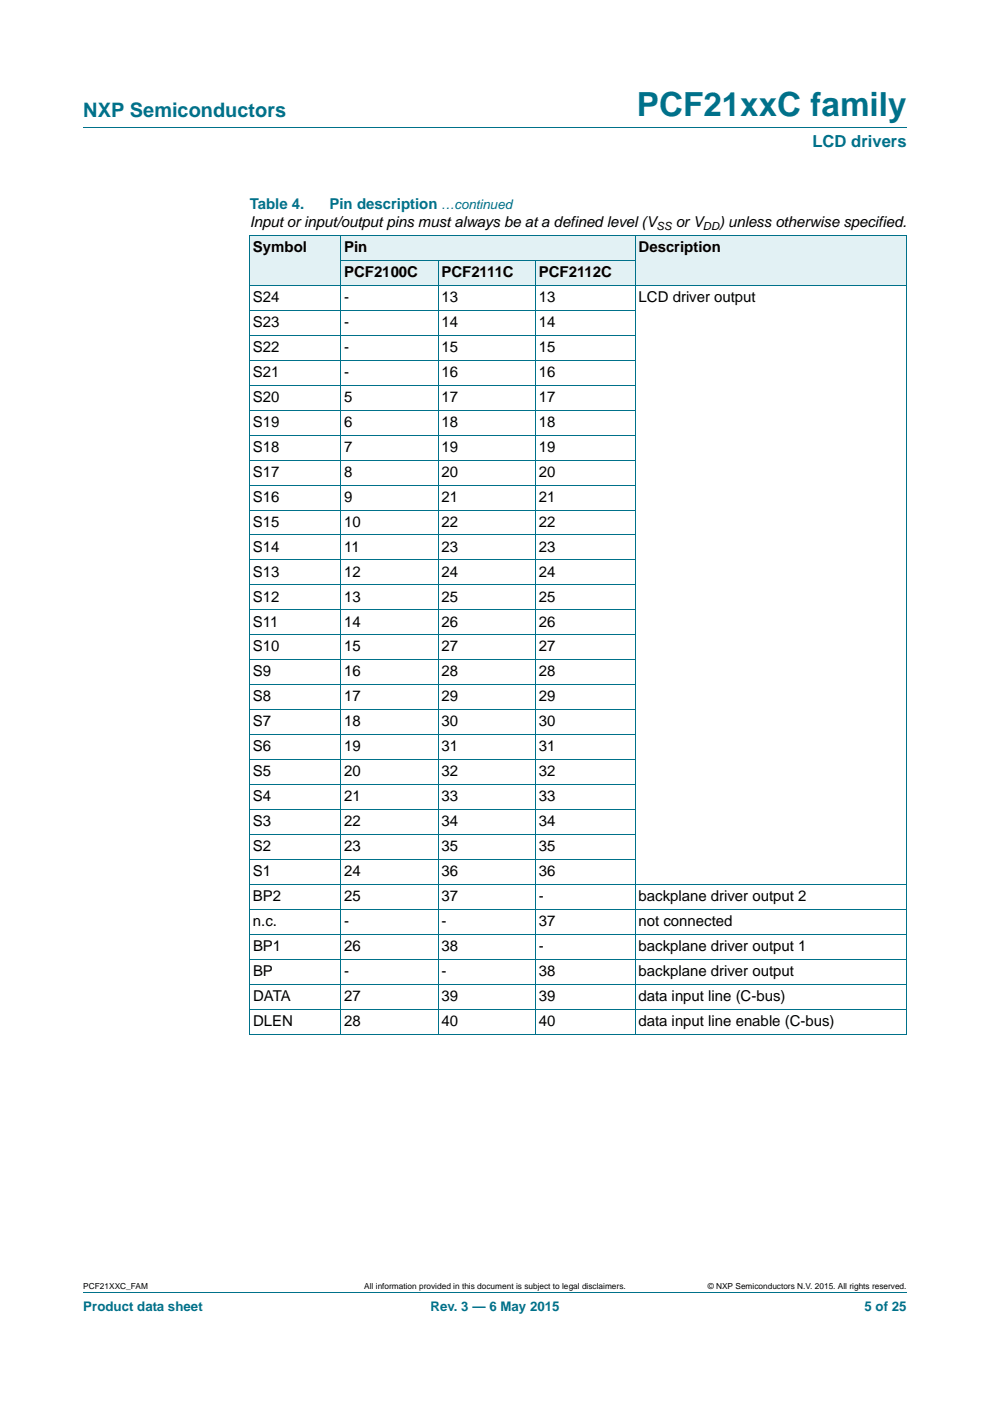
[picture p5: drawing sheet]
<svg xmlns="http://www.w3.org/2000/svg" width="210mm" height="297mm" viewBox="0 0 210 297" stroke-linecap="round" stroke-linejoin="round" font-family="sans-serif">
<defs><g id="words">
<text font-size="7" fill="#00718a" x="135.1" y="24.6">PCF21xxC family</text>
<text font-size="4.2" fill="#00718a" x="17.7" y="24.9">NXP Semiconductors</text>
<text font-size="3.5" fill="#00718a" x="172.3" y="31.1">LCD drivers</text>
<g font-size="3.2" fill="#00718a">
<text x="53" y="44.3">Table 4.</text>
<text x="69.9" y="44.3">Pin description</text>
</g>
<g font-size="3.2">
<text x="53" y="48.2">Input or input/output pins must always be at a defined level (V</text>
<text x="53.7" y="53.4">Symbol</text>
<text x="73" y="53.4">Pin</text>
<text x="135.4" y="53.4">Description</text>
<text x="143.3" y="48.2">or V</text>
<text x="152.5" y="48.2">) unless otherwise specified.</text>
<text x="73" y="58.7">PCF2100C</text>
<text x="93.6" y="58.7">PCF2111C</text>
<text x="114.3" y="58.7">PCF2112C</text>
<text x="53.7" y="64">S24</text>
<text x="73" y="64">-</text>
<text x="93.6" y="64">13</text>
<text x="114.3" y="64">13</text>
<text x="135.5" y="64">LCD driver output</text>
<text x="53.7" y="69.3">S23</text>
<text x="73" y="69.3">-</text>
<text x="93.6" y="69.3">14</text>
<text x="114.3" y="69.3">14</text>
<text x="53.7" y="74.6">S22</text>
<text x="73" y="74.6">-</text>
<text x="93.6" y="74.6">15</text>
<text x="114.3" y="74.6">15</text>
<text x="53.7" y="79.9">S21</text>
<text x="73" y="79.9">-</text>
<text x="93.6" y="79.9">16</text>
<text x="114.3" y="79.9">16</text>
<text x="53.7" y="85.2">S20</text>
<text x="73" y="85.2">5</text>
<text x="93.6" y="85.2">17</text>
<text x="114.3" y="85.2">17</text>
<text x="53.7" y="90.5">S19</text>
<text x="53.7" y="95.8">S18</text>
<text x="73" y="90.5">6</text>
<text x="73" y="95.8">7</text>
<text x="93.6" y="90.5">18</text>
<text x="93.6" y="95.8">19</text>
<text x="114.3" y="90.5">18</text>
<text x="114.3" y="95.8">19</text>
<text x="53.7" y="101.1">S17</text>
<text x="73" y="101.1">8</text>
<text x="93.6" y="101.1">20</text>
<text x="114.3" y="101.1">20</text>
<text x="53.7" y="106.4">S16</text>
<text x="73" y="106.4">9</text>
<text x="93.6" y="106.4">21</text>
<text x="114.3" y="106.4">21</text>
<text x="53.7" y="111.7">S15</text>
<text x="73" y="111.7">10</text>
<text x="93.6" y="111.7">22</text>
<text x="114.3" y="111.7">22</text>
<text x="53.7" y="117">S14</text>
<text x="73" y="117">11</text>
<text x="93.6" y="117">23</text>
<text x="114.3" y="117">23</text>
<text x="53.7" y="122.2">S13</text>
<text x="73" y="122.2">12</text>
<text x="93.6" y="122.2">24</text>
<text x="114.3" y="122.2">24</text>
<text x="53.7" y="127.5">S12</text>
<text x="73" y="127.5">13</text>
<text x="93.6" y="127.5">25</text>
<text x="114.3" y="127.5">25</text>
<text x="53.7" y="132.8">S11</text>
<text x="73" y="132.8">14</text>
<text x="93.6" y="132.8">26</text>
<text x="114.3" y="132.8">26</text>
<text x="53.7" y="138.1">S10</text>
<text x="53.7" y="143.4">S9</text>
<text x="73" y="143.4">16</text>
<text x="73" y="138.1">15</text>
<text x="93.6" y="143.4">28</text>
<text x="93.6" y="138.1">27</text>
<text x="114.3" y="143.4">28</text>
<text x="114.3" y="138.1">27</text>
<text x="53.7" y="148.7">S8</text>
<text x="73" y="148.7">17</text>
<text x="93.6" y="148.7">29</text>
<text x="114.3" y="148.7">29</text>
<text x="53.7" y="154">S7</text>
<text x="73" y="154">18</text>
<text x="93.6" y="154">30</text>
<text x="114.3" y="154">30</text>
<text x="53.7" y="159.3">S6</text>
<text x="73" y="159.3">19</text>
<text x="93.6" y="159.3">31</text>
<text x="114.3" y="159.3">31</text>
<text x="53.7" y="164.6">S5</text>
<text x="73" y="164.6">20</text>
<text x="93.6" y="164.6">32</text>
<text x="114.3" y="164.6">32</text>
<text x="53.7" y="169.9">S4</text>
<text x="73" y="169.9">21</text>
<text x="93.6" y="169.9">33</text>
<text x="114.3" y="169.9">33</text>
<text x="53.7" y="175.2">S3</text>
<text x="73" y="175.2">22</text>
<text x="93.6" y="175.2">34</text>
<text x="114.3" y="175.2">34</text>
<text x="53.7" y="180.5">S2</text>
<text x="53.7" y="185.8">S1</text>
<text x="73" y="180.5">23</text>
<text x="73" y="185.8">24</text>
<text x="93.6" y="180.5">35</text>
<text x="93.6" y="185.8">36</text>
<text x="114.3" y="180.5">35</text>
<text x="114.3" y="185.8">36</text>
<text x="53.7" y="191.1">BP2</text>
<text x="73" y="191.1">25</text>
<text x="93.6" y="191.1">37</text>
<text x="114.3" y="191.1">-</text>
<text x="135.4" y="191.1">backplane driver output 2</text>
<text x="53.7" y="196.3">n.c.</text>
<text x="73" y="196.3">-</text>
<text x="93.6" y="196.3">-</text>
<text x="114.3" y="196.3">37</text>
<text x="135.4" y="196.3">not connected</text>
<text x="53.7" y="201.6">BP1</text>
<text x="73" y="201.6">26</text>
<text x="93.6" y="201.6">38</text>
<text x="114.3" y="201.6">-</text>
<text x="135.4" y="201.6">backplane driver output 1</text>
<text x="53.7" y="206.9">BP</text>
<text x="73" y="206.9">-</text>
<text x="93.6" y="206.9">-</text>
<text x="114.3" y="206.9">38</text>
<text x="135.4" y="206.9">backplane driver output</text>
<text x="53.7" y="212.2">DATA</text>
<text x="73" y="212.2">27</text>
<text x="93.6" y="212.2">39</text>
<text x="114.3" y="212.2">39</text>
<text x="135.4" y="212.2">data input line (C-bus)</text>
<text x="53.7" y="217.5">DLEN</text>
<text x="73" y="217.5">28</text>
<text x="93.6" y="217.5">40</text>
<text x="114.3" y="217.5">40</text>
<text x="135.4" y="217.5">data input line enable (C-bus)</text>
</g>
<g font-size="2.8" fill="#00718a">
<text x="93.6" y="44.3">…continued</text>
<text x="17.7" y="277.9">Product data sheet</text>
<text x="91.3" y="277.9">Rev. 3 — 6 May 2015</text>
<text x="183.4" y="277.9">5 of 25</text>
</g>
<g font-size="2.4">
<text x="139.3" y="48.7">SS</text>
<text x="149.1" y="48.7">DD</text>
</g>
<g font-size="1.8">
<text x="17.7" y="273.3">PCF21XXC_FAM</text>
<text x="77.3" y="273.3">All information provided in this document is subject to legal disclaimers.</text>
<text x="150.1" y="273.3">© NXP Semiconductors N.V. 2015. All rights reserved.</text>
</g>
</g></defs>
<path d="M17.7 27h174.6M17.7 273.9h174.6" fill="none" stroke="#00718a" stroke-width=".21"/>
<g fill="#e2f1f4">
<path d="M53 49.9h19.3v10.6h-19.3z"/>
<path d="M72.3 49.9h62.4v5.3h-62.4z"/>
<path d="M134.7 49.9h57.6v10.6h-57.6z"/>
<path d="M72.3 55.2h20.6v5.3h-20.6z"/>
<path d="M92.9 55.2h20.7v5.3h-20.7z"/>
<path d="M113.6 55.2h21.1v5.3h-21.1z"/>
</g>
<g fill="none" stroke="#00718a" stroke-width=".21">
<path d="M52.9 49.9h139.4M53 50v169.2M72.2 55.2h62.6M72.3 49.9v169.4M93 55.2v164.1M113.6 55.2v164.1M134.8 49.9v169.4M192.3 50v169.2M52.9 60.5h139.4M52.9 65.8h81.9M52.9 71.1h81.9M52.9 76.4h81.9"/>
<path d="M52.9 81.7h81.9M52.9 87h81.9M52.9 92.3h81.9M52.9 97.5h81.9M52.9 102.8h81.9M52.9 108.1h81.9M52.9 113.4h81.9M52.9 118.7h81.9M52.9 124h81.9M52.9 129.3h81.9M52.9 134.6h81.9M52.9 139.9h81.9"/>
<path d="M52.9 145.2h81.9M52.9 150.5h81.9M52.9 155.8h81.9M52.9 161h81.9M52.9 166.3h81.9M52.9 171.6h81.9M52.9 176.9h81.9M52.9 182.2h81.9M52.9 187.5h139.4M52.9 192.8h139.4M52.9 198.1h139.4M52.9 203.4h139.4"/>
<path d="M52.9 208.7h139.4M52.9 214h139.4M52.9 219.3h139.4"/>
</g>
<use href="#words"/>
</svg>
